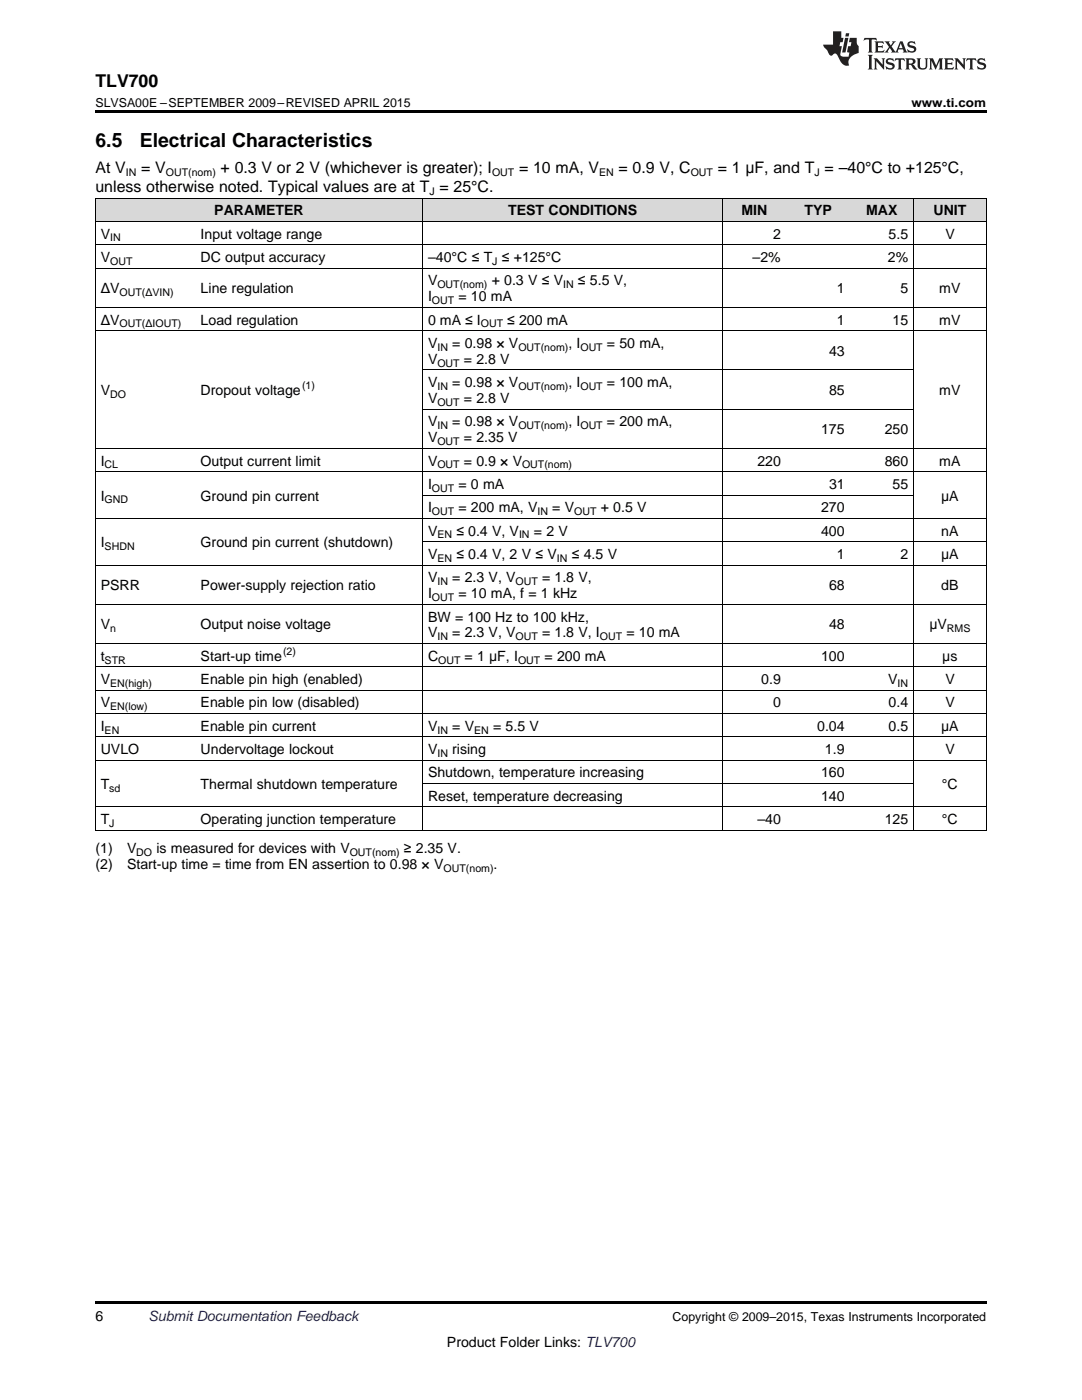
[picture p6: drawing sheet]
<svg xmlns="http://www.w3.org/2000/svg" width="216mm" height="279mm" viewBox="0 0 216 279" stroke-linecap="round" stroke-linejoin="round" font-family="sans-serif">
<defs><g id="words">
<g font-size="3.9">
<text x="19" y="29.3">6.5</text>
<text x="27.9" y="29.3">Electrical Characteristics</text>
</g>
<text font-size="3.5" x="19" y="17.3">TLV700</text>
<g font-size="3.2">
<text x="19" y="34.4">At V</text>
<text x="28.2" y="34.4">= V</text>
<text x="44" y="34.4">+ 0.3 V or 2 V (whichever is greater); I</text>
<text x="103.6" y="34.4">= 10 mA, V</text>
<text x="123.4" y="34.4">= 0.9 V, C</text>
<text x="143.2" y="34.4">= 1 μF, and T = –40°C to +125°C,</text>
<text x="19" y="38.3">unless otherwise noted. Typical values are at T = 25°C.</text>
</g>
<g font-size="2.8">
<text x="20.1" y="47.6">V</text>
<text x="40" y="47.6">Input voltage range</text>
<text x="42.8" y="43">PARAMETER</text>
<text x="101.4" y="43">TEST CONDITIONS</text>
<text x="148" y="43">MIN</text>
<text x="154.3" y="47.6">2</text>
<text x="160.5" y="43">TYP</text>
<text x="172.8" y="43">MAX</text>
<text x="177.3" y="47.6">5.5</text>
<text x="186.3" y="43">UNIT</text>
<text x="188.6" y="47.6">V</text>
<text x="20.1" y="52.3">V</text>
<text x="40" y="52.3">DC output accuracy</text>
<text x="85.4" y="52.3">–40°C ≤ T ≤ +125°C</text>
<text x="150.2" y="52.3">–2%</text>
<text x="177.2" y="52.3">2%</text>
<text x="20.1" y="58.5">ΔV</text>
<text x="40" y="58.5">Line regulation</text>
<text x="85.4" y="56.9">V</text>
<text x="98.1" y="56.9">+ 0.3 V ≤ V</text>
<text x="115.3" y="56.9">≤ 5.5 V,</text>
<text x="167" y="58.5">1</text>
<text x="179.7" y="58.5">5</text>
<text x="187.4" y="58.5">mV</text>
<text x="20.1" y="64.8">ΔV</text>
<text x="40" y="64.8">Load regulation</text>
<text x="85.4" y="60.1">I</text>
<text x="85.4" y="64.8">0 mA ≤ I</text>
<text x="91.5" y="60.1">= 10 mA</text>
<text x="101.2" y="64.8">≤ 200 mA</text>
<text x="167" y="64.8">1</text>
<text x="178.1" y="64.8">15</text>
<text x="187.4" y="64.8">mV</text>
<text x="85.4" y="69.4">V</text>
<text x="90.2" y="69.4">= 0.98 × V</text>
<text x="113.4" y="69.4">, I</text>
<text x="121.1" y="69.4">= 50 mA,</text>
<text x="165.4" y="71">43</text>
<text x="85.4" y="72.6">V</text>
<text x="85.4" y="77.3">V</text>
<text x="90.2" y="77.3">= 0.98 × V</text>
<text x="92.6" y="72.6">= 2.8 V</text>
<text x="113.4" y="77.3">, I</text>
<text x="121.1" y="77.3">= 100 mA,</text>
<text x="20.1" y="78.8">V</text>
<text x="40" y="78.8">Dropout voltage</text>
<text x="85.4" y="80.4">V</text>
<text x="92.6" y="80.4">= 2.8 V</text>
<text x="165.4" y="78.8">85</text>
<text x="187.4" y="78.8">mV</text>
<text x="85.4" y="85.1">V</text>
<text x="85.4" y="88.3">V</text>
<text x="90.2" y="85.1">= 0.98 × V</text>
<text x="92.6" y="88.3">= 2.35 V</text>
<text x="113.4" y="85.1">, I</text>
<text x="121.1" y="85.1">= 200 mA,</text>
<text x="163.8" y="86.7">175</text>
<text x="176.5" y="86.7">250</text>
<text x="20.1" y="92.9">I</text>
<text x="40" y="92.9">Output current limit</text>
<text x="85.4" y="92.9">V</text>
<text x="92.6" y="92.9">= 0.9 × V</text>
<text x="151.1" y="92.9">220</text>
<text x="176.5" y="92.9">860</text>
<text x="187.4" y="92.9">mA</text>
<text x="20.1" y="99.9">I</text>
<text x="40" y="99.9">Ground pin current</text>
<text x="85.4" y="97.6">I</text>
<text x="91.5" y="97.6">= 0 mA</text>
<text x="165.4" y="97.6">31</text>
<text x="178.1" y="97.6">55</text>
<text x="187.8" y="99.9">μA</text>
<text x="85.4" y="102.2">I</text>
<text x="85.4" y="106.9">V</text>
<text x="91.1" y="106.9">≤ 0.4 V, V</text>
<text x="91.5" y="102.2">= 200 mA, V</text>
<text x="106.5" y="106.9">= 2 V</text>
<text x="110.2" y="102.2">= V</text>
<text x="119.9" y="102.2">+ 0.5 V</text>
<text x="163.8" y="102.2">270</text>
<text x="163.8" y="106.9">400</text>
<text x="187.8" y="106.9">nA</text>
<text x="20.1" y="109.2">I</text>
<text x="40" y="109.2">Ground pin current (shutdown)</text>
<text x="85.4" y="111.5">V</text>
<text x="91.1" y="111.5">≤ 0.4 V, 2 V ≤ V</text>
<text x="114.1" y="111.5">≤ 4.5 V</text>
<text x="167" y="111.5">1</text>
<text x="179.7" y="111.5">2</text>
<text x="187.8" y="111.5">μA</text>
<text x="20.1" y="117.8">PSRR</text>
<text x="40" y="117.8">Power-supply rejection ratio</text>
<text x="85.4" y="116.2">V</text>
<text x="85.4" y="119.4">I</text>
<text x="90.2" y="116.2">= 2.3 V, V</text>
<text x="91.5" y="119.4">= 10 mA, f = 1 kHz</text>
<text x="108.2" y="116.2">= 1.8 V,</text>
<text x="165.4" y="117.8">68</text>
<text x="187.8" y="117.8">dB</text>
<text x="20.1" y="125.6">V</text>
<text x="40" y="125.6">Output noise voltage</text>
<text x="85.4" y="124">BW = 100 Hz to 100 kHz,</text>
<text x="165.4" y="125.6">48</text>
<text x="185.5" y="125.6">μV</text>
<text x="20.1" y="131.9">t</text>
<text x="40" y="131.9">Start-up time</text>
<text x="85.4" y="127.2">V</text>
<text x="85.4" y="131.9">C</text>
<text x="90.2" y="127.2">= 2.3 V, V</text>
<text x="92.7" y="131.9">= 1 μF, I</text>
<text x="108.2" y="127.2">= 1.8 V, I</text>
<text x="108.7" y="131.9">= 200 mA</text>
<text x="125" y="127.2">= 10 mA</text>
<text x="163.8" y="131.9">100</text>
<text x="188" y="131.9">μs</text>
<text x="20.1" y="136.5">V</text>
<text x="40" y="136.5">Enable pin high (enabled)</text>
<text x="151.9" y="136.5">0.9</text>
<text x="177.2" y="136.5">V</text>
<text x="188.6" y="136.5">V</text>
<text x="20.1" y="141.2">V</text>
<text x="40" y="141.2">Enable pin low (disabled)</text>
<text x="154.3" y="141.2">0</text>
<text x="177.3" y="141.2">0.4</text>
<text x="188.6" y="141.2">V</text>
<text x="20.1" y="145.8">I</text>
<text x="40" y="145.8">Enable pin current</text>
<text x="85.4" y="145.8">V</text>
<text x="90.2" y="145.8">= V</text>
<text x="98.4" y="145.8">= 5.5 V</text>
<text x="163.1" y="145.8">0.04</text>
<text x="177.3" y="145.8">0.5</text>
<text x="187.8" y="145.8">μA</text>
<text x="20.1" y="150.5">UVLO</text>
<text x="40" y="150.5">Undervoltage lockout</text>
<text x="85.4" y="150.5">V</text>
<text x="85.4" y="155.2">Shutdown, temperature increasing</text>
<text x="90.2" y="150.5">rising</text>
<text x="163.8" y="155.2">160</text>
<text x="164.6" y="150.5">1.9</text>
<text x="188.6" y="150.5">V</text>
<text x="20.1" y="157.5">T</text>
<text x="40" y="157.5">Thermal shutdown temperature</text>
<text x="85.4" y="159.8">Reset, temperature decreasing</text>
<text x="163.8" y="159.8">140</text>
<text x="188" y="157.5">°C</text>
<text x="20.1" y="164.5">T</text>
<text x="40" y="164.5">Operating junction temperature</text>
<text x="151.1" y="164.5">–40</text>
<text x="176.5" y="164.5">125</text>
<text x="188" y="164.5">°C</text>
<text x="19" y="170.3">(1)</text>
<text x="19" y="173.5">(2)</text>
<text x="25.4" y="170.3">V</text>
<text x="25.4" y="173.5">Start-up time = time from EN assertion to 0.98 × V</text>
<text x="31.2" y="170.3">is measured for devices with V</text>
<text x="80.6" y="170.3">≥ 2.35 V.</text>
<text x="98.5" y="173.5">.</text>
<text x="19" y="263.6">6</text>
<text x="89.2" y="268.9">Product Folder Links: TLV700</text>
</g>
<text font-size="2.8" fill="#0000c8" x="29.6" y="263.6">Submit Documentation Feedback</text>
<g font-size="2.5">
<text x="19" y="21.4">SLVSA00E –SEPTEMBER 2009–REVISED APRIL 2015</text>
<text x="181.9" y="21.4">www.ti.com</text>
<text x="134.2" y="263.6">Copyright © 2009–2015, Texas Instruments Incorporated</text>
</g>
<g font-size="2.1">
<text x="25.1" y="35.1">IN</text>
<text x="33.1" y="35.1">OUT(nom)</text>
<text x="98.2" y="35.1">OUT</text>
<text x="119.6" y="35.1">EN</text>
<text x="137.8" y="35.1">OUT</text>
<text x="162.5" y="35.1">J</text>
<text x="85.7" y="38.9">J</text>
<text x="22" y="48.2">IN</text>
<text x="22" y="52.8">OUT</text>
<text x="98.2" y="52.8">J</text>
<text x="23.8" y="59.1">OUT(ΔVIN)</text>
<text x="87.3" y="57.5">OUT(nom)</text>
<text x="112.4" y="57.5">IN</text>
<text x="23.8" y="65.3">OUT(ΔIOUT)</text>
<text x="86.2" y="60.7">OUT</text>
<text x="96" y="65.3">OUT</text>
<text x="87.3" y="70">IN</text>
<text x="103.4" y="70">OUT(nom)</text>
<text x="115.8" y="70">OUT</text>
<text x="60.3" y="77.7">(1)</text>
<text x="87.3" y="73.2">OUT</text>
<text x="87.3" y="77.8">IN</text>
<text x="103.4" y="77.8">OUT(nom)</text>
<text x="115.8" y="77.8">OUT</text>
<text x="22" y="79.4">DO</text>
<text x="87.3" y="81">OUT</text>
<text x="87.3" y="85.7">IN</text>
<text x="87.3" y="88.8">OUT</text>
<text x="103.4" y="85.7">OUT(nom)</text>
<text x="115.8" y="85.7">OUT</text>
<text x="20.9" y="93.5">CL</text>
<text x="87.3" y="93.5">OUT</text>
<text x="104.2" y="93.5">OUT(nom)</text>
<text x="20.9" y="100.5">GND</text>
<text x="86.2" y="98.1">OUT</text>
<text x="86.2" y="102.8">OUT</text>
<text x="87.3" y="107.5">EN</text>
<text x="103.6" y="107.5">IN</text>
<text x="107.2" y="102.8">IN</text>
<text x="114.6" y="102.8">OUT</text>
<text x="20.9" y="109.8">SHDN</text>
<text x="87.3" y="112.1">EN</text>
<text x="111.1" y="112.1">IN</text>
<text x="86.2" y="119.9">OUT</text>
<text x="87.3" y="116.8">IN</text>
<text x="102.9" y="116.8">OUT</text>
<text x="22" y="126.2">n</text>
<text x="56.5" y="130.7">(2)</text>
<text x="87.3" y="127.8">IN</text>
<text x="102.9" y="127.8">OUT</text>
<text x="119.7" y="127.8">OUT</text>
<text x="188.9" y="126.2">RMS</text>
<text x="20.9" y="132.4">STR</text>
<text x="22" y="137.1">EN(high)</text>
<text x="87.4" y="132.4">OUT</text>
<text x="103.4" y="132.4">OUT</text>
<text x="179.1" y="137.1">IN</text>
<text x="22" y="141.7">EN(low)</text>
<text x="20.9" y="146.4">EN</text>
<text x="87.3" y="146.4">IN</text>
<text x="94.6" y="146.4">EN</text>
<text x="87.3" y="151.1">IN</text>
<text x="21.8" y="158">sd</text>
<text x="21.8" y="165">J</text>
<text x="27.2" y="170.9">DO</text>
<text x="69.8" y="170.9">OUT(nom)</text>
<text x="88.5" y="174.1">OUT(nom)</text>
</g>
</g></defs>
<g fill="#d8d8d8">
<path d="M19 39.6h20v4.6h-20z"/>
<path d="M39 39.6h14.5v4.6h-14.5z"/>
<path d="M53.5 39.6h30.8v4.6h-30.8z"/>
<path d="M84.3 39.6h34.5v4.6h-34.5z"/>
<path d="M118.8 39.6h25.4v4.6h-25.4z"/>
<path d="M144.2 39.6h12.7v4.6h-12.7z"/>
<path d="M156.9 39.6h12.7v4.6h-12.7z"/>
<path d="M169.6 39.6h12.7v4.6h-12.7z"/>
<path d="M182.3 39.6h14.5v4.6h-14.5z"/>
</g>
<path d="M19 22h177.8v.5h-177.8zM19 165.7h.2zM53.4 165.7h.1zM84.2 165.7h.1zM118.7 165.7h.1zM144.1 165.7h.1zM156.8 165.7h.1zM169.5 165.7h.1zM182.2 165.7h.1zM196.7 165.7h.1zM19 259.7h177.8v.5h-177.8z" fill="#000"/>
<g fill="none" stroke="#000" stroke-width=".2">
<path d="M19 39.5h177.8M19.1 39.5v126.2M84.3 39.5v126.2M144.2 39.5v126.2M182.3 39.5v126.2M196.8 39.5v126.2M19 53.5h177.8M19 48.8h177.8M19 44.2h177.8M19 66h177.8M19 61.3h177.8M84.3 73.8h98"/>
<path d="M19 94.1h177.8M19 89.5h177.8M84.3 98.8h98M84.3 81.7h98M19 112.8h177.8M19 103.5h177.8M84.3 108.1h112.5M19 137.7h177.8M19 133.1h177.8M19 128.4h177.8M19 120.6h177.8M19 151.7h177.8"/>
<path d="M19 147.1h177.8M19 142.4h177.8M84.3 156.4h98M19 165.7h177.8M19 161h177.8"/>
</g>
<g fill="#231f20">
<path d="M172.5 7.6l-.1 .5 .4-.2h.6v.1v2.1l-.2 .4h.9l-.2-.4v-2.1l.1-.1h.5l.5 .2-.2-.5zM174.5 8.3l.2 .3v1.5l-.2 .4h1.8l.2-.6a1.04 1.04 0 0 1-1.3 .2v-.7h.6l.3 .2v-.6l-.3 .2h-.6v-.6l.8-.1 .4 .3-.2-.5zM176.5 8.3l.9 1.1-.9 1.1h.8l-.2-.2 .4-.7 .5 .7-.2 .2h1.5l-.2-.2 .2-.4h.9l.1 .4-.2 .2h1l-.3-.3-.7-1.9h-.5l-.9 2-.8-1 .9-1h-.8l.1 .3-.4 .5-.3-.6 .1-.2zM179.7 8.6l.4 1h-.7zM181.3 8.4a.63 .63 0 0 0-.2 .7 .63 .63 0 0 0 .6 .4l.6 .2 .1 .2a.75 .75 0 0 1-.7 .4 .75 .75 0 0 1-.6-.5l.1 .7 .1-.1a1.11 1.11 0 0 0 1.5-.6 1.13 1.13 0 0 0-1.2-.8l-.1-.4a1.04 1.04 0 0 1 1.2 .2l-.2-.5-.2 .1-.4-.2zM173.2 10.9l.2 .4v2.2l-.2 .4h1l-.3-.4v-2.2l.3-.4zM174.3 11.6l.3 .4v1.5l-.3 .4h.8l-.2-.4v-1.3l1.5 1.7v-1.9l.2-.4h-.7l.2 .4v.9l-1.1-1.3zM177 11.8a.62 .62 0 0 0-.2 .7 .62 .62 0 0 0 .6 .4l.6 .1 .1 .3a.76 .76 0 0 1-.7 .3 .76 .76 0 0 1-.7-.4l.2 .7 .1-.1a1.11 1.11 0 0 0 1.5-.6 1.13 1.13 0 0 0-1.2-.8l-.1-.4a1.04 1.04 0 0 1 1.2 .2l-.2-.6-.2 .1-.5-.1zM178.7 11.6l-.2 .6a.61 .61 0 0 1 .8-.3v1.6l-.2 .4h.9l-.2-.4v-1.6a.63 .63 0 0 1 .7 .3l-.1-.6zM180.6 11.6l.3 .4v1.5l-.3 .4h1l-.2-.2-.1-.8 .6 .2a.76 .76 0 0 0 1.2 .7l-1-1a.58 .58 0 0 0 .6-.5 .58 .58 0 0 0-.5-.6zM181.4 11.9h.1a.45 .45 0 0 1 .5 .1 .45 .45 0 0 1 .1 .5l-.8 .2zM182.9 11.6l.2 .2a2.17 2.17 0 0 0 .3 1.9 .99 .99 0 0 0 1.6-.6v-1.1l.2-.4h-.7l.2 .2a1.92 1.92 0 0 1-.2 1.8 .6 .6 0 0 1-.9-.5v-1.1l.2-.4zM185.4 11.6l.2 .4v1.5l-.2 .4h.7l-.2-.4v-1.4l.8 1.8 .8-1.8v1.4l-.2 .4h.9l-.2-.4v-1.5l.2-.4h-.8l-.6 1.5-.6-1.5zM188.4 11.6l.2 .4v1.5l-.2 .4h1.8l.1-.6a1.04 1.04 0 0 1-1.2 .1v-.6h.5l.4 .2v-.6l-.4 .2h-.5v-.7h.8l.3 .3-.1-.6zM190.5 11.6l.2 .4v1.5l-.2 .4h.7l-.2-.4v-1.3l1.5 1.7v-1.9l.2-.4h-.7l.2 .4v.9l-1.1-1.3zM192.9 11.6l-.1 .6a.61 .61 0 0 1 .7-.3l.1 1.6-.3 .4h1l-.3-.4 .1-1.6a.63 .63 0 0 1 .7 .3l-.1-.6zM195.2 11.8a.62 .62 0 0 0-.2 .7 .62 .62 0 0 0 .6 .4l.6 .1 .1 .3a.76 .76 0 0 1-.7 .3 .76 .76 0 0 1-.6-.4l.1 .7 .1-.1a1.11 1.11 0 0 0 1.6-.6 1.13 1.13 0 0 0-1.3-.8l-.1-.4a1.04 1.04 0 0 1 1.2 .2l-.1-.6-.2 .1-.5-.1z"/>
<path d="M166.2 6.3v2.6h-1.9v.4l.8 .9a.91 .91 0 0 0 1 .8 .56 .56 0 0 1 .5-.3 .56 .56 0 0 1 .5 .3l.4 .8a1.53 1.53 0 0 0 1.9 1.2 1.54 1.54 0 0 1 1-2.1l.9-.3v-1.4a1.52 1.52 0 0 1-.4-1.6h-1.3l-.2 .8h.5l-.2 .8h-.5l-.1 1v.2l.4 .1-.2 .8a1.93 1.93 0 0 1-1.6-.3l.3-1.8h-.5l.2-.8h.4l.2-.8h-.4v-1.3zM168.6 7.6l-.6 2.9h.7l.6-2.9zM168.8 6.6l-.1 .7h.6l.2-.7z"/>
</g>
<use href="#words"/>
</svg>
